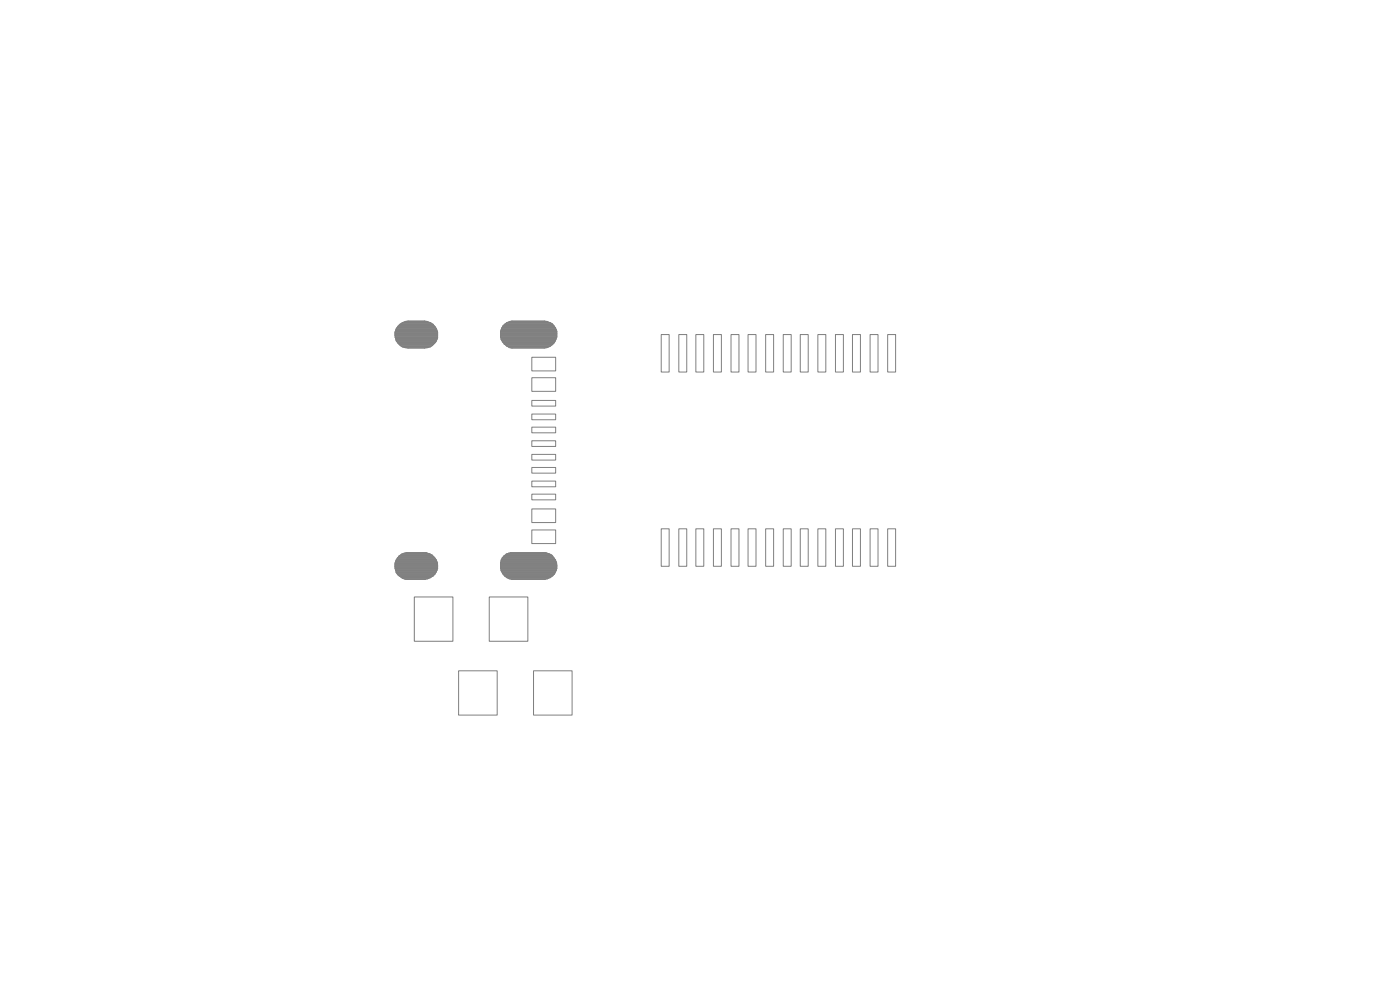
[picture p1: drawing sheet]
<svg xmlns="http://www.w3.org/2000/svg" width="52mm" height="37mm" viewBox="0 0 52 37" stroke-linecap="round" stroke-linejoin="round" font-family="sans-serif">
<g fill="none" stroke="#808080" stroke-width=".04">
<path d="M14.7 12.6h1.6M14.7 12.5h1.6M14.7 12.4h1.6M14.7 12.4v.1M14.7 12.5l.1 .2M14.8 12.6h1.5M14.8 12.3h1.5M14.8 12.7h1.5M14.8 12.7v.1M14.8 12.3l-.1 .1M14.8 12.2h1.5M14.8 12.2h1.4"/>
<path d="M14.8 12.8h1.4M14.8 12.1h1.4M14.8 12.8l.1 .1M14.9 12.8h1.3M14.9 12.1h1.3M14.9 12.9a1.36 1.36 0 0 0 1.2 0M14.9 12.9h1.2M14.9 12.1l-.1 .2M14.9 12.1h1.2M15 12h1.1M15 12.9h1M15.1 12h.9"/>
<path d="M15.1 13h.9M15.1 12l-.2 .1M15.1 12h.8M15.2 12h-.1M15.8 12h.1M15.9 12l.3 .1M16.2 12.1l.1 .2M16.2 12.8l-.1 .1M16.3 12.7l-1.5 .1M16.3 12.3v.1M16.3 12.7l-.1 .1M16.3 12.4v.2"/>
<path d="M16.3 12.6v.1M18.7 12.6l.1 .2M18.7 12.3v.3M18.7 12.6h2.1M18.7 12.5h2.1M18.7 12.4h2.1M18.7 12.3h2.1M18.7 12.6h2M18.7 12.3h2M18.7 12.2v.1M18.7 12.7h2M18.7 12.2h2"/>
<path d="M18.8 12.1l-.1 .1M18.8 12.1h1.9M18.8 12.8h1.9M18.8 12.1h1.8M18.8 12.8h1.8M18.8 12.8l.3 .2 1.4-.1M18.8 12.1h.1M18.9 12.9h1.7M18.9 12.1h1.7M18.9 12.9h1.6M18.9 12h1.7M19 12h1.4"/>
<path d="M19 12.9h1.4M19 12l-.2 .1M19 13h1.4M19.1 12h-.1M19.8 17.4h.9v.2h-.9zM19.8 16.9h.9v.2h-.9zM19.8 19.7h.9v.6h-.9zM19.8 19h.9v.5h-.9zM19.8 18.4h.9v.2h-.9zM19.8 17.9h.9v.2h-.9zM19.8 15.9h.9v.2h-.9zM19.8 16.4h.9v.2h-.9z"/>
<path d="M19.8 13.3h.9v.5h-.9zM19.8 14.1h.9v.5h-.9zM19.8 14.9h.9v.2h-.9zM19.8 15.4h.9v.2h-.9zM20.3 12h.1M20.4 12l.3 .2M20.6 12.8l-.1 .1M20.7 12.8h-.1M20.7 12.2l.1 .1M20.8 12.3v.3M20.8 12.6l-.1 .2M24.7 19.7h.3v1.4h-.3z"/>
<path d="M24.7 12.5h.3v1.4h-.3zM25.3 19.7h.3v1.4h-.3zM25.3 12.5h.3v1.4h-.3zM26 19.7h.2v1.4h-.2zM26 12.5h.2v1.4h-.2zM26.6 19.7h.3v1.4h-.3zM26.6 12.5h.3v1.4h-.3zM27.3 19.7h.3v1.4h-.3zM27.3 12.5h.3v1.4h-.3zM27.9 19.7h.3v1.4h-.3zM27.9 12.5h.3v1.4h-.3zM28.6 19.7h.3v1.4h-.3z"/>
<path d="M28.6 12.5h.3v1.4h-.3zM29.2 19.7h.3v1.4h-.3zM29.2 12.5h.3v1.4h-.3zM29.8 19.7h.3v1.4h-.3zM29.8 12.5h.3v1.4h-.3zM30.5 19.7h.3v1.4h-.3zM30.5 12.5h.3v1.4h-.3zM31.2 19.7h.3v1.4h-.3zM31.2 12.5h.3v1.4h-.3zM31.8 19.7h.3v1.4h-.3zM31.8 12.5h.3v1.4h-.3zM32.4 19.7h.3v1.4h-.3z"/>
<path d="M32.4 12.5h.3v1.4h-.3zM33.1 19.7h.3v1.4h-.3zM33.1 12.5h.3v1.4h-.3zM14.7 21.2h1.6M14.7 21.1h1.6M14.7 21h1.6M14.7 21.1l.1 .2M14.7 21v.1M14.8 21.3h1.5M14.8 21.2h1.5M14.8 20.9h1.5M14.8 20.9l-.1 .1"/>
<path d="M14.8 20.8h1.5M14.8 21.3v.1M14.8 21.4h1.4M14.8 20.8h1.4M14.8 21.4l.3 .2h.8M14.9 21.4h1.3M14.9 20.8h1.3M14.9 20.7h1.3M14.9 20.7h1.2M14.9 21.5h1.2M15 21.5h1.1M15 20.6h1"/>
<path d="M15.1 20.6h.9M15.1 21.6h.9M15.1 20.6l-.3 .3M15.2 20.6h-.1M15.5 22.2h1.4v1.7h-1.4zM15.9 20.6l.2 .1M16.1 20.7l.1 .1M16.2 20.8h.1M16.2 21.4h-1.4M16.3 20.8v.2M16.3 21.3l-.1 .2-.4 .1M16.3 21v.1"/>
<path d="M16.3 21.1v.1M16.3 21.2v.1M17.1 25h1.4v1.6h-1.4zM18.2 22.2h1.5v1.7h-1.5zM18.7 21v.2M18.7 21.2v.1M18.7 21.2h2.1M18.7 21.1h2.1M18.7 21h2.1M18.7 21h2M18.7 21.3l.1 .1M18.7 20.9v.1"/>
<path d="M18.7 21.3h2M18.7 21.2h2M18.7 20.9h2M18.7 20.8h2M18.7 20.8v.1M18.7 21.4h2M18.8 21.4v.1M18.8 21.4h1.9M18.8 20.8h1.8M18.8 20.7h1.8M18.8 21.4h1.8M18.8 21.5h.1"/>
<path d="M18.9 21.5h1.7M18.9 20.6h1.6M18.9 21.5l1.4 .1M18.9 21.5h1.6M19 20.6h1.4M19 20.6l-.3 .2M19 21.6h1.4M19 20.6h.1M19.9 25h1.4v1.6h-1.4zM20.4 20.6l.3 .2M20.5 21.5l-.2 .1M20.7 21.4l-.2 .1"/>
<path d="M20.7 20.8v.2M20.7 21.3v.1M20.7 21l.1 .1M20.8 21.1v.1M20.8 21.2l-.1 .1"/>
</g>
</svg>
